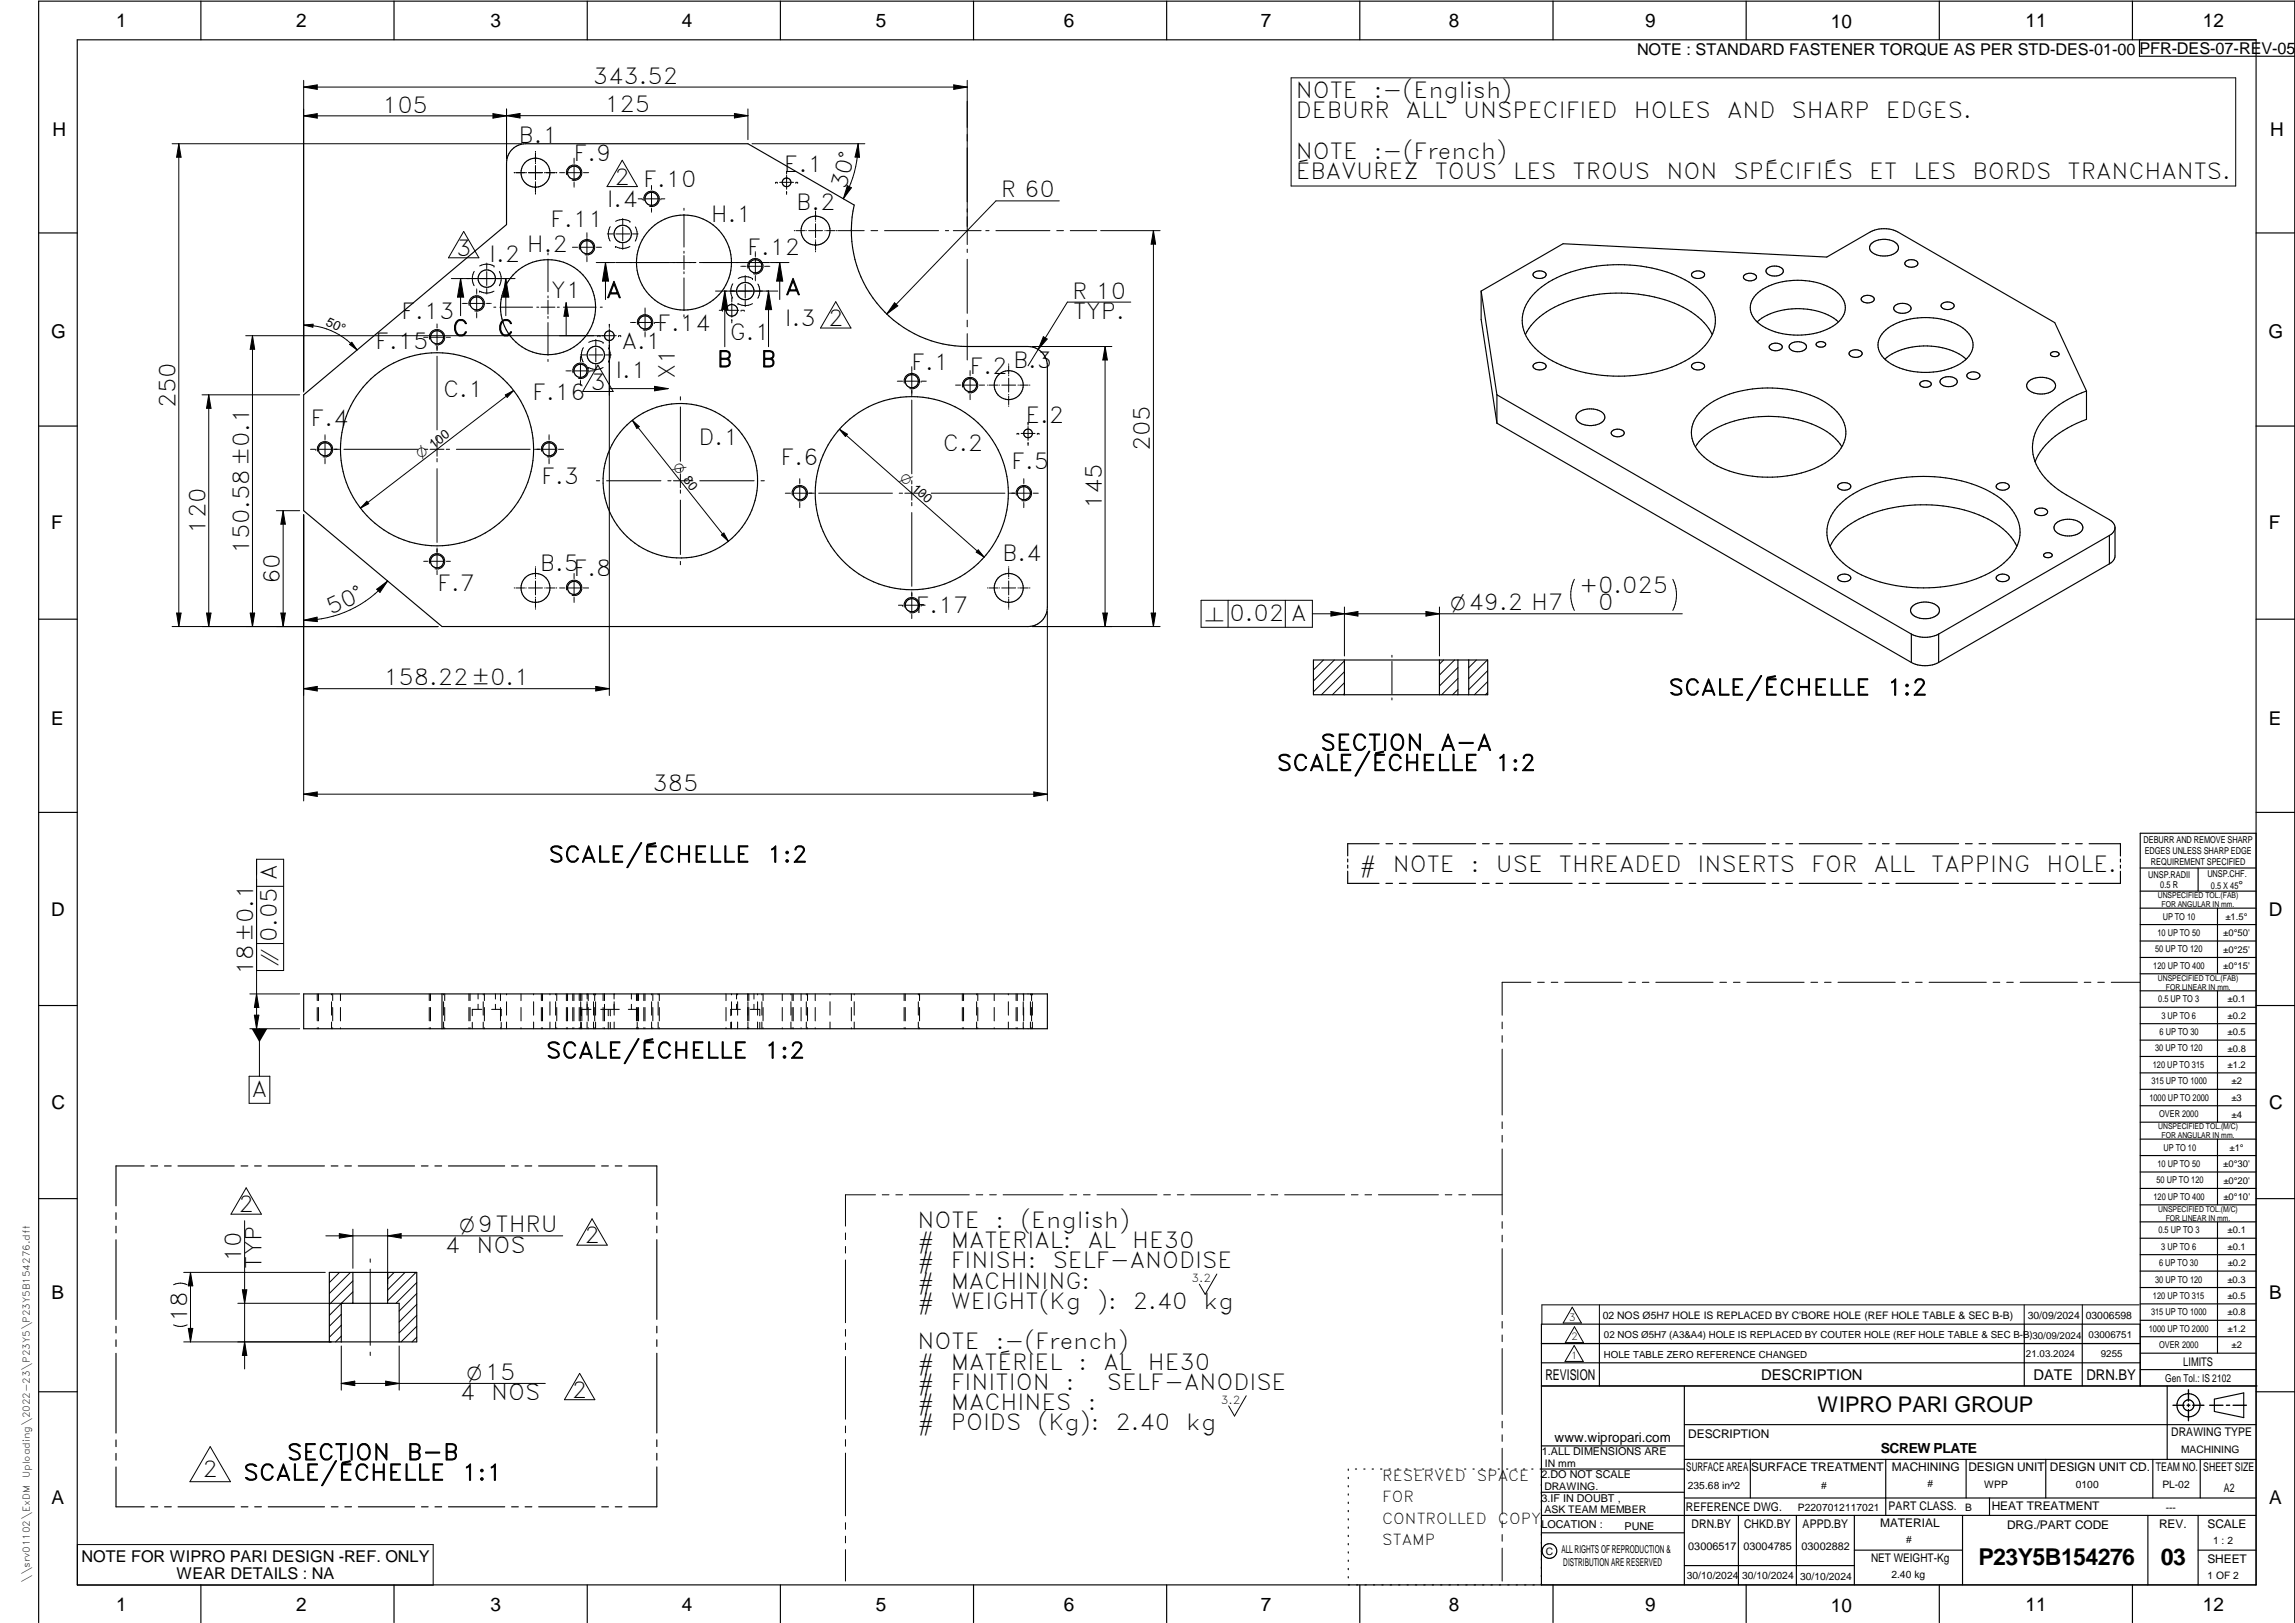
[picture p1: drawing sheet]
<svg xmlns="http://www.w3.org/2000/svg" width="594mm" height="420mm" viewBox="0 0 594 420" stroke-linecap="round" stroke-linejoin="round" font-family="sans-serif">
<defs><g id="words">
<g font-size="6">
<text x="512.1" y="405.2">P23Y5B154276</text>
<text x="559.4" y="405.2">03</text>
</g>
<g font-size="5.7">
<text x="153.5" y="21.7">343.52</text>
<text x="98.9" y="29.1">105</text>
<text x="156.4" y="29.1">125</text>
<text x="335.4" y="25.4">NOTE</text>
<text x="355.6" y="25.4">:-(English)</text>
<text x="335.4" y="30.6">DEBURR</text>
<text x="363.9" y="30.6">ALL</text>
<text x="378.8" y="30.6">UNSPECIFIED</text>
<text x="422.9" y="30.6">HOLES</text>
<text x="447.1" y="30.6">AND</text>
<text x="463.8" y="30.6">SHARP</text>
<text x="488.2" y="30.6">EDGES.</text>
<text x="134.2" y="37.1">B.1</text>
<text x="148.4" y="41.7">F.9</text>
<text x="335.4" y="41.1">NOTE</text>
<text x="355.7" y="41.1">:-(French)</text>
<text x="159.1" y="47.8">2 F.10</text>
<text x="202.9" y="44.6">E.1</text>
<text x="335.4" y="46.4">ÉBAVUREZ</text>
<text x="371.4" y="46.4">TOUS</text>
<text x="391.7" y="46.4">LES</text>
<text x="407.1" y="46.4">TROUS</text>
<text x="431.4" y="46.4">NON</text>
<text x="448.7" y="46.4">SPÉCIFIÉS</text>
<text x="483.9" y="46.4">ET</text>
<text x="495.3" y="46.4">LES</text>
<text x="510.6" y="46.4">BORDS</text>
<text x="535.2" y="46.4">TRANCHANTS.</text>
<text x="157.1" y="53.6">I.4</text>
<text x="219" y="49.3" transform="rotate(-75 219 49.3)">30°</text>
<text x="259" y="51.1">R 60</text>
<text x="142.4" y="58.7">F.11</text>
<text x="184" y="57.5">H.1</text>
<text x="206.1" y="54.3">B.2</text>
<text x="136.4" y="65.3">H.2</text>
<text x="193.4" y="65.9">F.12</text>
<text x="118.1" y="66.2">3</text>
<text x="126.6" y="67.9">I.2</text>
<text x="142.7" y="77.2">Y1</text>
<text x="156.9" y="77.1">A</text>
<text x="203.3" y="76.3">A</text>
<text x="277.5" y="77.3">R 10</text>
<text x="103.9" y="82.5">F.13</text>
<text x="277.8" y="82.6">TYP.</text>
<text x="117.1" y="87">C</text>
<text x="128.8" y="87">C</text>
<text x="170.2" y="85.8">F.14</text>
<text x="188.9" y="87.9">G.1</text>
<text x="203.2" y="84.4">I.3</text>
<text x="214.4" y="84.4">2</text>
<text x="97.1" y="90.4">F.15</text>
<text x="160.9" y="90.3">A.1</text>
<text x="185.6" y="95">B</text>
<text x="196.9" y="95">B</text>
<text x="235.9" y="95.7">F.1</text>
<text x="262.2" y="95.3">B.3</text>
<text x="152.8" y="100.8">3</text>
<text x="159.3" y="97.9">I.1</text>
<text x="174.7" y="98.1" transform="rotate(-90 174.7 98.1)">X1</text>
<text x="250.9" y="96.7">F.2</text>
<text x="45.4" y="105.6" transform="rotate(-90 45.4 105.6)">250</text>
<text x="114.7" y="102.8">C.1</text>
<text x="137.7" y="103.5">F.16</text>
<text x="80.4" y="110.3">F.4</text>
<text x="265.4" y="109.6">E.2</text>
<text x="180.8" y="115.2">D.1</text>
<text x="244.1" y="116.8">C.2</text>
<text x="297.7" y="116.9" transform="rotate(-90 297.7 116.9)">205</text>
<text x="140.1" y="125.4">F.3</text>
<text x="202" y="120.3">F.6</text>
<text x="261.8" y="121.4">F.5</text>
<text x="285.2" y="131.9" transform="rotate(-90 285.2 131.9)">145</text>
<text x="53.2" y="138.1" transform="rotate(-90 53.2 138.1)">120</text>
<text x="64.5" y="143.5" transform="rotate(-90 64.5 143.5)">150.58±0.1</text>
<text x="139.7" y="147.8">B.5</text>
<text x="148.4" y="149.2">F.8</text>
<text x="259.5" y="145.2">B.4</text>
<text x="72.4" y="151.2" transform="rotate(-90 72.4 151.2)">60</text>
<text x="113.1" y="153.1">F.7</text>
<text x="408.8" y="153.5">+0.025</text>
<text x="85.6" y="159.3" transform="rotate(-25 85.6 159.3)">50°</text>
<text x="237" y="158.8">F.17</text>
<text x="318.3" y="160.7">0.02 A</text>
<text x="413.7" y="158">0</text>
<text x="99.2" y="177.4">158.22±0.1</text>
<text x="431.9" y="180">SCALE/ÉCHELLE</text>
<text x="488.5" y="180">1:2</text>
<text x="341.8" y="194.3">SECTION</text>
<text x="372.8" y="194.3">A-A</text>
<text x="330.5" y="199.5">SCALE/ÉCHELLE</text>
<text x="387.1" y="199.5">1:2</text>
<text x="168.9" y="204.7">385</text>
<text x="142" y="223.2">SCALE/ÉCHELLE</text>
<text x="198.6" y="223.2">1:2</text>
<text x="352" y="225.7">#</text>
<text x="360.5" y="225.7">NOTE</text>
<text x="380.7" y="225.7">:</text>
<text x="387.2" y="225.7">USE</text>
<text x="403.5" y="225.7">THREADED</text>
<text x="439.5" y="225.7">INSERTS</text>
<text x="468.9" y="225.7">FOR</text>
<text x="485" y="225.7">ALL</text>
<text x="499.9" y="225.7">TAPPING</text>
<text x="529.7" y="225.7">HOLE.</text>
<text x="71.7" y="243.9" transform="rotate(-90 71.7 243.9)">0.05 A</text>
<text x="65.5" y="252.5" transform="rotate(-90 65.5 252.5)">18±0.1</text>
<text x="141.3" y="274">SCALE/ÉCHELLE</text>
<text x="197.9" y="274">1:2</text>
<text x="65.2" y="283.9">A</text>
<text x="61.8" y="313.8">2</text>
<text x="237.5" y="317.8">NOTE</text>
<text x="257.7" y="317.8">:</text>
<text x="264.2" y="317.8">(English)</text>
<text x="151.3" y="321.8">2</text>
<text x="237.5" y="323.1">#</text>
<text x="246.1" y="323.1">MATERIAL:</text>
<text x="281.6" y="323.1">AL</text>
<text x="293.1" y="323.1">HE30</text>
<text x="62.4" y="326.8" transform="rotate(-90 62.4 326.8)">10</text>
<text x="67.7" y="328.4" transform="rotate(-90 67.7 328.4)">TYP</text>
<text x="115.2" y="324.3">4</text>
<text x="123.3" y="324.3">NOS</text>
<text x="237.5" y="328.3">#</text>
<text x="246.1" y="328.3">FINISH:</text>
<text x="272.5" y="328.3">SELF-ANODISE</text>
<text x="237.5" y="333.6">#</text>
<text x="246.1" y="333.6">MACHINING:</text>
<text x="237.5" y="338.8">#</text>
<text x="246.1" y="338.8">WEIGHT(Kg</text>
<text x="284" y="338.8">):</text>
<text x="293.3" y="338.8">2.40</text>
<text x="311.6" y="338.8">kg</text>
<text x="48.4" y="342.3" transform="rotate(-90 48.4 342.3)">18</text>
<text x="237.5" y="349.3">NOTE</text>
<text x="257.7" y="349.3">:-(French)</text>
<text x="237.5" y="354.6">#</text>
<text x="237.5" y="359.8">#</text>
<text x="246.1" y="354.6">MATÉRIEL</text>
<text x="246.1" y="359.8">FINITION</text>
<text x="275.9" y="359.8">:</text>
<text x="279.2" y="354.6">:</text>
<text x="285.6" y="354.6">AL</text>
<text x="286.5" y="359.8">SELF-ANODISE</text>
<text x="297.1" y="354.6">HE30</text>
<text x="119" y="362.5">4</text>
<text x="127.2" y="362.5">NOS</text>
<text x="148.1" y="361.8">2</text>
<text x="237.5" y="365.1">#</text>
<text x="246.1" y="365.1">MACHINES</text>
<text x="281.6" y="365.1">:</text>
<text x="237.5" y="370.3">#</text>
<text x="246.1" y="370.3">POIDS</text>
<text x="268.6" y="370.3">(Kg):</text>
<text x="288.8" y="370.3">2.40</text>
<text x="307.1" y="370.3">kg</text>
<text x="74.3" y="378">SECTION</text>
<text x="105.3" y="378">B-B</text>
<text x="52.4" y="382.3">2</text>
<text x="63" y="383.2">SCALE/ÉCHELLE</text>
<text x="119.6" y="383.2">1:1</text>
</g>
<text font-size="5.6" x="470.5" y="365.5">WIPRO PARI GROUP</text>
<g font-size="5.4">
<text x="312" y="160.7">n</text>
<text x="375.5" y="158">O49.2 H7</text>
<text x="71.7" y="250" transform="rotate(-90 71.7 250)">i</text>
<text x="118.9" y="319.1">O9THRU</text>
<text x="120.9" y="357.3">O15</text>
</g>
<g font-size="4.9">
<text x="30" y="7">1</text>
<text x="76.7" y="7">2</text>
<text x="127" y="7">3</text>
<text x="176.5" y="7">4</text>
<text x="226.7" y="7">5</text>
<text x="275.4" y="7">6</text>
<text x="326.4" y="7">7</text>
<text x="375" y="7">8</text>
<text x="425.8" y="7">9</text>
<text x="473.9" y="7.4">10</text>
<text x="524.3" y="7">11</text>
<text x="570.2" y="7">12</text>
<text x="13.6" y="35.2">H</text>
<text x="587.6" y="35.2">H</text>
<text x="13.2" y="87.5">G</text>
<text x="587.2" y="87.5">G</text>
<text x="13.3" y="137.1">F</text>
<text x="587.3" y="137.1">F</text>
<text x="13.3" y="187.6">E</text>
<text x="587.3" y="187.6">E</text>
<text x="13.3" y="237">D</text>
<text x="587.3" y="237">D</text>
<text x="13.4" y="287.1">C</text>
<text x="587.4" y="287.1">C</text>
<text x="13.4" y="336.3">B</text>
<text x="587.4" y="336.3">B</text>
<text x="13.4" y="389.3">A</text>
<text x="587.4" y="389.3">A</text>
<text x="30" y="417">1</text>
<text x="76.7" y="417">2</text>
<text x="127" y="417">3</text>
<text x="176.5" y="417">4</text>
<text x="226.7" y="417">5</text>
<text x="275.4" y="417">6</text>
<text x="326.4" y="417">7</text>
<text x="375" y="417">8</text>
<text x="425.8" y="417">9</text>
<text x="473.9" y="417.4">10</text>
<text x="524.3" y="417">11</text>
<text x="570.2" y="417">12</text>
</g>
<g font-size="4.2">
<text x="423.7" y="14.3">NOTE : STANDARD FASTENER TORQUE AS PER STD-DES-01-00</text>
<text x="553.8" y="14">PFR-DES-07-REV-05</text>
<text x="21.1" y="404.4">NOTE FOR WIPRO PARI DESIGN -REF. ONLY</text>
<text x="45.7" y="408.9">WEAR DETAILS : NA</text>
</g>
<g font-size="3.9">
<text x="357.8" y="383.4">RESERVED</text>
<text x="382.3" y="383.4">SPACE</text>
<text x="357.8" y="388.9">FOR</text>
<text x="357.8" y="394.5">CONTROLLED</text>
<text x="387.8" y="394.5">COPY</text>
<text x="357.8" y="400.1">STAMP</text>
</g>
<g font-size="3.8">
<text x="400.1" y="357.1">REVISION</text>
<text x="455.9" y="357.1">DESCRIPTION</text>
<text x="526.4" y="357.1">DATE</text>
<text x="540.1" y="357.1">DRN.BY</text>
</g>
<g font-size="3.7">
<text x="108.9" y="118.8" transform="rotate(-37 108.9 118.8)">O 100</text>
<text x="174.1" y="121" transform="rotate(51 174.1 121)">O 80</text>
<text x="232.7" y="124" transform="rotate(41 232.7 124)">O 100</text>
</g>
<text font-size="3.6" x="486.8" y="376.2">SCREW PLATE</text>
<text font-size="3.5" x="402.4" y="373.3">www.wipropari.com</text>
<text font-size="3.4" x="84.2" y="84.2" transform="rotate(25 84.2 84.2)">50°</text>
<g font-size="3.1">
<text x="565.2" y="353.5">LIMITS</text>
<text x="562" y="371.7">DRAWING TYPE</text>
<text x="437" y="372.3">DESCRIPTION</text>
<text x="436.5" y="380.9">SURFACE AREA</text>
<text x="453.3" y="380.9">SURFACE TREATMENT</text>
<text x="489.7" y="380.9">MACHINING</text>
<text x="509.5" y="380.9">DESIGN UNIT</text>
<text x="530.6" y="380.9">DESIGN UNIT CD.</text>
<text x="558" y="380.7">TEAM NO.</text>
<text x="570.3" y="380.7">SHEET SIZE</text>
<text x="575.6" y="386.1">A2</text>
<text x="436.4" y="391.1">REFERENCE DWG.</text>
<text x="437.9" y="395.5">DRN.BY</text>
<text x="451.5" y="395.5">CHKD.BY</text>
<text x="466.6" y="395.5">APPD.BY</text>
<text x="486.7" y="395.4">MATERIAL</text>
<text x="488.9" y="391">PART CLASS.</text>
<text x="515.6" y="391">HEAT TREATMENT</text>
<text x="519.6" y="395.9">DRG./PART CODE</text>
<text x="558.9" y="395.6">REV.</text>
<text x="571.4" y="395.6">SCALE</text>
<text x="484.3" y="404.3">NET WEIGHT-Kg</text>
<text x="571.4" y="404.7">SHEET</text>
</g>
<text font-size="3" x="579.5" y="230.1">°</text>
<g font-size="2.8">
<text x="308.4" y="332">3.2</text>
<text x="560.5" y="357.7">Gen Tol.: IS 2102</text>
<text x="316" y="363.5">3.2</text>
<text x="399.1" y="376.7">1.ALL DIMENSIONS ARE</text>
<text x="399" y="382.7">2.DO NOT SCALE</text>
<text x="399" y="388.7">3.IF IN DOUBT ,</text>
<text x="399" y="395.5">LOCATION :</text>
<text x="420.5" y="396">PUNE</text>
<text x="437" y="401.3">03006517</text>
<text x="451.3" y="401.2">03004785</text>
<text x="466.3" y="401.3">03002882</text>
<text x="404.2" y="402">ALL RIGHTS OF REPRODUCTION &amp;</text>
<text x="404.7" y="405.4">DISTRIBUTION ARE RESERVED</text>
</g>
<g font-size="2.7">
<text x="414.9" y="341.5">02 NOS Ø5H7 HOLE IS REPLACED BY C'BORE HOLE (REF HOLE TABLE &amp; SEC B-B)</text>
<text x="524.9" y="341.5">30/09/2024 03006598</text>
<text x="564.6" y="376.2">MACHINING</text>
<text x="399.9" y="379.7">IN mm</text>
<text x="399.8" y="385.7">DRAWING.</text>
<text x="436.9" y="385.5">235.68 in^2</text>
<text x="471.4" y="385.6">#</text>
<text x="498.9" y="385.1">#</text>
<text x="513.6" y="385.3">WPP</text>
<text x="537.3" y="385.2">0100</text>
<text x="559.7" y="385.2">PL-02</text>
<text x="399.8" y="391.8">ASK TEAM MEMBER</text>
<text x="465.4" y="391.2">P2207012117021</text>
<text x="508.7" y="391.2">B</text>
<text x="560.7" y="391.2">---</text>
<text x="493.4" y="399.6">#</text>
<text x="572.9" y="399.8">1 : 2</text>
<text x="400.1" y="402.5">C</text>
<text x="436.7" y="408.7">30/10/2024</text>
<text x="450.9" y="408.8">30/10/2024</text>
<text x="466" y="409">30/10/2024</text>
<text x="489.6" y="408.5">2.40 kg</text>
<text x="571.5" y="408.7">1 OF 2</text>
</g>
<g font-size="2.6">
<text x="406.1" y="341.9">3</text>
<text x="406.7" y="347">2</text>
<text x="406.6" y="351.9">1</text>
</g>
<g font-size="2.5">
<text x="559.2" y="229.9">0.5 R</text>
<text x="572.3" y="230.1">0.5 X 45</text>
<text x="559.4" y="323.5">3 UP TO 6</text>
<text x="558.9" y="327.8">6 UP TO 30</text>
<text x="557.8" y="332">30 UP TO 120</text>
<text x="415.2" y="346.4">02 NOS Ø5H7 (A3&amp;A4) HOLE IS REPLACED BY COUTER HOLE (REF HOLE TABLE &amp; SEC B-B)30/09/2024</text>
<text x="540.7" y="346.4">03006751</text>
<text x="415.2" y="351.5">HOLE TABLE ZERO REFERENCE CHANGED</text>
<text x="524.4" y="351.3">21.03.2024</text>
<text x="543.8" y="351.4">9255</text>
</g>
<g font-size="2.4">
<text x="554.9" y="218.3">DEBURR AND REMOVE SHARP</text>
<text x="555.2" y="221.1">EDGES UNLESS SHARP EDGE</text>
<text x="556.1" y="227.2">UNSP.RADII</text>
<text x="556.8" y="223.8">REQUIREMENT SPECIFIED</text>
<text x="571.4" y="227">UNSP.CHF.</text>
<text x="559.8" y="238">UP TO 10</text>
<text x="576.1" y="238.1">±1.5°</text>
<text x="558.5" y="242.3">10 UP TO 50</text>
<text x="575.5" y="242.3">±0°50'</text>
<text x="557.4" y="250.8">120 UP TO 400</text>
<text x="557.9" y="246.5">50 UP TO 120</text>
<text x="575.5" y="250.8">±0°15'</text>
<text x="575.5" y="246.6">±0°25'</text>
<text x="558.7" y="259.4">0.5 UP TO 3</text>
<text x="559.5" y="263.7">3 UP TO 6</text>
<text x="576.6" y="259.4">±0.1</text>
<text x="576.6" y="263.7">±0.2</text>
<text x="559" y="268">6 UP TO 30</text>
<text x="576.6" y="268">±0.5</text>
<text x="557.9" y="272.2">30 UP TO 120</text>
<text x="576.6" y="272.2">±0.8</text>
<text x="556.9" y="280.7">315 UP TO 1000</text>
<text x="557.3" y="276.5">120 UP TO 315</text>
<text x="576.6" y="276.5">±1.2</text>
<text x="577.7" y="280.7">±2</text>
<text x="556.4" y="284.9">1000 UP TO 2000</text>
<text x="577.6" y="285">±3</text>
<text x="558.9" y="289.2">OVER 2000</text>
<text x="577.7" y="289.3">±4</text>
<text x="560" y="297.9">UP TO 10</text>
<text x="577.1" y="297.9">±1°</text>
<text x="558.5" y="302.1">10 UP TO 50</text>
<text x="575.5" y="302.2">±0°30'</text>
<text x="557.5" y="310.6">120 UP TO 400</text>
<text x="558.2" y="306.4">50 UP TO 120</text>
<text x="575.5" y="310.6">±0°10'</text>
<text x="575.5" y="306.4">±0°20'</text>
<text x="558.8" y="319.2">0.5 UP TO 3</text>
<text x="576.6" y="323.5">±0.1</text>
<text x="576.6" y="319.3">±0.1</text>
<text x="576.7" y="327.8">±0.2</text>
<text x="576.6" y="332">±0.3</text>
<text x="556.8" y="340.6">315 UP TO 1000</text>
<text x="557.3" y="336.3">120 UP TO 315</text>
<text x="576.6" y="336.3">±0.5</text>
<text x="576.6" y="340.6">±0.8</text>
<text x="556.2" y="344.8">1000 UP TO 2000</text>
<text x="576.6" y="344.8">±1.2</text>
<text x="558.9" y="349">OVER 2000</text>
<text x="577.7" y="349">±2</text>
<text x="7.7" y="382.7" transform="rotate(-90 7.7 382.7)">Uploading\2022-23\P23Y5\P23Y5B154276.dft</text>
<text x="7.7" y="409.9" transform="rotate(-90 7.7 409.9)">\\srv01102\ExDM</text>
</g>
<g font-size="2.1">
<text x="558.6" y="232.4">UNSPECIFIED TOL.(FAB)</text>
<text x="559.5" y="234.8">FOR ANGULAR IN mm.</text>
<text x="558.6" y="254">UNSPECIFIED TOL.(FAB)</text>
<text x="560.7" y="256.3">FOR LINEAR IN mm.</text>
<text x="558.7" y="292.4">UNSPECIFIED TOL.(M/C)</text>
<text x="559.6" y="294.7">FOR ANGULAR IN mm.</text>
<text x="558.7" y="313.8">UNSPECIFIED TOL.(M/C)</text>
<text x="560.6" y="316.2">FOR LINEAR IN mm.</text>
</g>
</g></defs>
<g fill="none" stroke="#000" stroke-width=".3">
<path d="M20 10.3h564v400h-564zM52 .3v10M102 .3v10M152 .3v10M202 .3v10M252 .3v10M302 .3v10M352 .3v10M402 .3v10M452 .3v10M502 .3v10M552 .3v10"/>
<path d="M553.8 10.3v4.3h40.3M132.6 38.7l1.6-1.1 1.9-.4h57.5l27.5 15.9a30 30 0 0 0 29.3 36.6h15.7a5 5 0 0 1 5 5v62.5a5 5 0 0 1-5 5h-151.7l-35.8-30v-30l52.5-44.1 .1-16.5 .6-1.9zM10 60.3h10M383.4 75.4l21.2-12.3 68.3 3.4 11.3-6.5a8 8 0 0 1 7 0l40.7 23.5 8.2 17.7M383.4 75.4l4.1 26.8M383.4 75.4v7.3l4.1 26.9M397 70.7a2.08 2.08 0 0 1 3.2 .4 1.98 1.98 0 0 1-3.4 0zM397.4 75.7a29.8 29.8 0 0 1 18.7-7.1 36 36 0 0 1 22.1 5.1 11.5 11.5 0 0 1 5.8 10.1 12.8 12.8 0 0 1-6.8 9.1 39 39 0 0 1-26.7 3.6 24.1 24.1 0 0 1-14.4-7.8 9.3 9.3 0 0 1 1.3-13zM438 70.7a2.29 2.29 0 0 1 3.2 .2 1.29 1.29 0 0 1-1.7 1.2 1.16 1.16 0 0 1-1.2-.2 1.16 1.16 0 0 1-.3-1.2zM451.5 71.3a2.08 2.08 0 0 1 3.2 .4 1.98 1.98 0 0 1-3.4 0zM454.5 76.3a16 16 0 0 1 12.9-3.6 13.4 13.4 0 0 1 9.2 4.1 4.7 4.7 0 0 1-.9 6.7 18.2 18.2 0 0 1-17 2.1 7.9 7.9 0 0 1-5.6-5.4l.1-1.7 .5-1.1zM457.5 69.4a3 3 0 0 1 4.1 .5 1.53 1.53 0 0 1-1.8 1.5 2.3 2.3 0 0 1-2.7-1.2z"/>
<path d="M481.9 77a2.29 2.29 0 0 1 3.2 .2 1.29 1.29 0 0 1-1.6 1.2 1.28 1.28 0 0 1-1.7-1.2zM484.3 63.2a5.1 5.1 0 0 1 7 .3 1.72 1.72 0 0 1-1.3 2.3 5.2 5.2 0 0 1-5.9-1l-.2-.7zM490.4 79.3a3 3 0 0 1 4.3 .3 1.53 1.53 0 0 1-1.8 1.5 2.3 2.3 0 0 1-2.7-1.3zM493.4 67.6a2.28 2.28 0 0 1 3 .4 1.28 1.28 0 0 1-1.6 1.2 1.16 1.16 0 0 1-1.2-.2 1.16 1.16 0 0 1-.4-1.2zM502.6 78.7a2.29 2.29 0 0 1 3.2 .2 1.31 1.31 0 0 1-1.7 1.2 1.31 1.31 0 0 1-1.6-1.2zM584 60.3h10M397 94.4a2.09 2.09 0 0 1 3.2 .4 1.96 1.96 0 0 1-3.4 0zM438 94.4a2.1 2.1 0 0 1 3.3 .4 1.96 1.96 0 0 1-3.5 0zM443.2 86.6a17.7 17.7 0 0 0-9.8-8.1 40.2 40.2 0 0 0-31 1 15.9 15.9 0 0 0-7.5 7.1M454.8 83.3a17.6 17.6 0 0 1 15-2.9 13.2 13.2 0 0 1 6.1 2.9M458.1 89.4a2.1 2.1 0 0 1 3.3 .4 1.96 1.96 0 0 1-3.4 0zM463.3 89.3a2.96 2.96 0 0 1 4.3 .2 1.53 1.53 0 0 1-1.8 1.5 2.27 2.27 0 0 1-2.7-1.2z"/>
<path d="M470.3 88.8a1.52 1.52 0 0 1 2.3 .4 1.44 1.44 0 0 1-2.5 0zM478.8 91.1a2.1 2.1 0 0 1 3.2 .4 1.96 1.96 0 0 1-3.4 0zM487.6 85.9a16 16 0 0 1 12.9-3.6 13.4 13.4 0 0 1 9.2 4.2 4.7 4.7 0 0 1-1 6.7 18.2 18.2 0 0 1-17 2 7.9 7.9 0 0 1-5.5-5.3l.1-1.8 .5-1.1zM487.9 93a17.5 17.5 0 0 1 15-3 13.1 13.1 0 0 1 6.1 3M497.1 99a1.84 1.84 0 0 1 2.8 .4 1.73 1.73 0 0 1-3 0zM502.3 98.3a2.98 2.98 0 0 1 4.3 .3 1.5 1.5 0 0 1-1.7 1.5 2.27 2.27 0 0 1-2.7-1.3zM509.3 96.8a2.1 2.1 0 0 1 3.2 .4 1.96 1.96 0 0 1-3.4 0zM525.3 98.6a5.4 5.4 0 0 1 6.4 .3 1.65 1.65 0 0 1-1 2.6 5.1 5.1 0 0 1-5.9-1l-.1-1zM530.9 91.3a1.29 1.29 0 0 1 2.1 .5 1.33 1.33 0 0 1-2.2-.1zM10 110.3h10M387.5 109.6l107.3 61.9M387.5 102.2l107.3 61.9"/>
<path d="M387.5 102.2v7.4M408.3 107.1a5.3 5.3 0 0 1 6.8 0 1.66 1.66 0 0 1-1.1 2.6 5.2 5.2 0 0 1-5.9-1.1l-.2-.6zM417.4 111.5a2.06 2.06 0 0 1 3 .6 1.96 1.96 0 0 1-3.3 0zM438.9 115.7a16.7 16.7 0 0 1 10.1-6.7 31.1 31.1 0 0 1 23.9 2.7l2.3 1.9 1.6 2.1M440.5 106.3a23.3 23.3 0 0 1 14.4-5.7 28.9 28.9 0 0 1 18.5 4.1 8.5 8.5 0 0 1 4.2 9.2 12.8 12.8 0 0 1-8 7.4 31.5 31.5 0 0 1-26-1.2 9.8 9.8 0 0 1-5.8-8.1 8 8 0 0 1 2.7-5.7zM540.1 101.2a23.5 23.5 0 0 0-12.4 9.2 10.9 10.9 0 0 0 1.7 13.3l1.5 1.6 2.9 2.2 12.7 7.3 .8 1 .2 .8M540.1 101.2v7.4a23.5 23.5 0 0 0-12.5 9.2l-.8 1.7M584 110.3h10M475.9 125.5a2.09 2.09 0 0 1 3.2 .4 1.96 1.96 0 0 1-3.4 0zM476.3 130.6a28.7 28.7 0 0 1 17.3-7.1 36.7 36.7 0 0 1 23.5 5 11.5 11.5 0 0 1 5.8 10.1 12.7 12.7 0 0 1-6.8 9.1 38.9 38.9 0 0 1-28.1 3.3 22.2 22.2 0 0 1-13.6-8.3 9.2 9.2 0 0 1 1.9-12.1zM516.9 125.5a2.1 2.1 0 0 1 3.2 .4 1.96 1.96 0 0 1-3.4 0zM527 131.9a2.11 2.11 0 0 1 3 .6 1.96 1.96 0 0 1-3.3 0z"/>
<path d="M532 135.6a5.3 5.3 0 0 1 6.8 0 1.66 1.66 0 0 1-1 2.7 5.1 5.1 0 0 1-6-1.1l-.1-.6zM546 138.6l-44.2 25.5M546 138.6v7.4M547.5 136.6l-.1 7.7-.6 1.1-.8 .6M547.5 136.6l-.4 1.1-1.1 .9M475.9 149.2a2.09 2.09 0 0 1 3.2 .4 1.98 1.98 0 0 1-3.4 0zM494.9 157.1a5.1 5.1 0 0 1 7 .3 1.72 1.72 0 0 1-1.3 2.3 5.2 5.2 0 0 1-5.9-1l-.1-1zM516.9 149.2a2.1 2.1 0 0 1 3.2 .4 1.98 1.98 0 0 1-3.4 0zM522.1 141.4a18.1 18.1 0 0 0-11-8.6 39.6 39.6 0 0 0-30.9 2.1 15.6 15.6 0 0 0-6.5 6.5M529.2 143.4a1.28 1.28 0 0 1 2 .4 1.35 1.35 0 0 1-2.2-.1zM546 146l-44.2 25.5M10 160.3h10"/>
<path d="M340 170.9h45.1v9h-45.1zM348 170.9v9M372.6 170.9v9M377.4 170.9v9M380.2 170.9v9M494.8 164.1v7.4M494.8 164.1a7.8 7.8 0 0 0 7 0M501.8 164.1v7.4M501.8 171.5a7.8 7.8 0 0 1-7 0M584 160.3h10M10 210.3h10M357 218.4h-8.1v3.2"/>
<path d="M358.8 218.4h1.7M362.3 218.4h1.7M365.8 218.4h16.2M383.8 218.4h1.7M387.3 218.4h1.7M390.8 218.4h16.2M408.8 218.4h1.7M412.3 218.4h1.7M415.8 218.4h16.2M433.8 218.4h1.7M437.3 218.4h1.7M440.8 218.4h16.2"/>
<path d="M458.8 218.4h1.7M462.3 218.4h1.7M465.8 218.4h16.2M483.8 218.4h1.7M487.3 218.4h1.7M490.8 218.4h16.2M508.8 218.4h1.7M512.3 218.4h1.7M515.8 218.4h16.2M533.8 218.4h1.7M537.3 218.4h1.7M540.8 218.4h8.1v3.2"/>
<path d="M584 215.7h-30v143.1M584 210.3h10M348.9 225.5v3.2h8.1M348.9 222.4v.7M348.9 224v.7M358.7 228.7h1.8M362.2 228.7h1.8M365.7 228.7h16.3M383.7 228.7h1.8M387.2 228.7h1.8M390.8 228.7h16.2M408.7 228.7h1.8"/>
<path d="M412.3 228.7h1.7M415.7 228.7h16.3M433.7 228.7h1.8M437.3 228.7h1.7M440.7 228.7h16.3M458.8 228.7h1.7M462.3 228.7h1.7M465.7 228.7h16.3M483.8 228.7h1.7M487.2 228.7h1.8M490.8 228.7h16.2M508.8 228.7h1.7"/>
<path d="M512.3 228.7h1.7M515.8 228.7h16.2M533.8 228.7h1.7M537.3 228.7h1.7M548.9 222.4v.8M548.9 224v.7M548.9 225.6v3.1h-8.1M554 230.7h30M554 224.7h30M554 235.1h30M554 239.4h30M569 224.7v6"/>
<path d="M574 235.1v17M78.6 257.3h192.5v9h-192.5zM114.4 257.3v9M554 243.6h30M554 247.9h30M554 252.1h30M554 256.5h30M574 256.5v34M10 260.3h10M554 260.8h30M554 265h30M554 269.3h30"/>
<path d="M554 273.5h30M554 277.7h30M584 260.3h10M554 282h30M554 286.3h30M554 290.5h30M554 294.9h30M554 299.1h30M574 294.9v17M10 310.3h10M30 313.9v1.8M30 317.4v1.8"/>
<path d="M37.3 301.8h-7.3v10.4M39.1 301.8h1.7M42.6 301.8h1.7M46.1 301.8h14.5M62.4 301.8h1.7M65.9 301.8h1.7M69.4 301.8h14.6M85.7 301.8h1.8M89.3 301.8h1.7M92.7 301.8h14.6M109.1 301.8h1.7M112.6 301.8h1.7"/>
<path d="M116.1 301.8h14.5M132.4 301.8h1.7M135.9 301.8h1.7M139.4 301.8h14.6M155.7 301.8h1.8M159.3 301.8h1.7M162.7 301.8h7.3v10.3M170 313.9v1.8M170 317.4v1.8M554 303.4h30M554 307.7h30M554 311.9h30"/>
<path d="M554 316.3h30M574 316.3v34M584 310.3h10M30 321v20.6M85.3 329.4h22.6v18h-22.6zM91.3 329.4v8M100.3 329.4v8M170 320.9v20.7M554 320.5h30M554 324.8h30M554 329.1h30M554 333.3h30"/>
<path d="M554 337.5h30M30 343.3v1.8M30 346.9v1.7M30 350.4v20.6M103.3 347.4v-10h-15v10M170 343.3v1.8M170 346.8v1.8M170 350.3v20.7M399 358.8h185.3M399 352.8h155M399 347.8h155M414 342.8v16"/>
<path d="M436 358.8v51.5M524 342.8v16M539 342.8v16M554 342.8h-155v67.5M554 341.8h30M554 346.1h30M554 350.3h30M554 354.6h30M561 358.8v19M10 360.3h10M30 379.8v10.3h7.3M30 372.8v1.7"/>
<path d="M30 376.3v1.7M170 372.7v1.8M170 376.2v1.8M170 379.8v10.3h-7.2M399 374.3h37M436 368.8h148M436 377.8h148M453.1 377.8v10M488.1 377.8v14.5M508.9 377.8v10M529.6 377.8v10M557.3 377.8v10"/>
<path d="M569.5 377.8v10M573.2 362.2l7.6-1.6v6.4l-7.6-1.6zM584 360.3h10M39.1 390.1h1.7M42.6 390.1h1.7M46.1 390.1h14.6M62.4 390.1h1.8M65.9 390.1h1.8M69.4 390.1h14.6M85.8 390.1h1.7M89.3 390.1h1.7M92.8 390.1h14.5"/>
<path d="M109.1 390.1h1.7M112.6 390.1h1.7M116.1 390.1h14.6M132.4 390.1h1.8M135.9 390.1h1.8M139.4 390.1h14.6M155.8 390.1h1.7M159.3 390.1h1.7M349 380.3v.3M349 382.4v.4M349 384.6v.3M349 386.7v.4"/>
<path d="M349 388.9v.3M349 391v.4M349 393.2v.3M349 395.3v.3M349 397.4v.4M349 399.6v.3M350.9 380.3h.3M353 380.3h.3M355.2 380.3h.3M357.4 380.3h.3M359.6 380.3h.3M361.7 380.3h.3"/>
<path d="M363.9 380.3h.3M366.1 380.3h.3M368.3 380.3h.3M370.4 380.3h.3M372.6 380.3h.3M374.8 380.3h.3M376.9 380.3h.4M379.1 380.3h.3M381.3 380.3h.3M383.4 380.3h.4M385.6 380.3h.4M387.8 380.3h.3"/>
<path d="M390 380.3h.3M392.1 380.3h.4M394.3 380.3h.4M396.5 380.3h.3M399 396.8h37M399 392.3h185M399 386.3h37M436 387.8h148M436 380.3h-37.3M450 392.3v18M465 392.3v18M480 392.3v18"/>
<path d="M508 392.3v18M515 387.8v4.5M556 392.3v18M569 392.3v18M52 410.3v9.8M102 410.3v9.8M152 410.3v9.8M202 410.3v9.8M252 410.3v9.8M302 410.3v9.8M349 401.7v.4M349 403.9v.3"/>
<path d="M349 406v.4M349 408.2v.3M352 410.3v9.8M402 410.3v9.8M436 405.3h44M452 410.3v9.8M480 401.3h28M502 410.3v9.8M552 410.3v9.8M569 401.3h15M10 420.1v-419.8h584v419.8"/>
<circle cx="138.6" cy="44.7" r="3.7"/>
<circle cx="148.6" cy="44.7" r="1.7"/>
<circle cx="168.7" cy="51.5" r="1.7"/>
<circle cx="203.6" cy="47.2" r="1.12"/>
<circle cx="211.1" cy="59.7" r="3.7"/>
<circle cx="123.4" cy="78.5" r="1.7"/>
<circle cx="126" cy="72.1" r="2.25"/>
<circle cx="141.9" cy="79.5" r="12.3"/>
<circle cx="151.9" cy="64" r="1.7"/>
<circle cx="161.2" cy="60.6" r="2.25"/>
<circle cx="177" cy="68" r="12.3"/>
<circle cx="192.9" cy="75.4" r="2.25"/>
<circle cx="195.5" cy="68.9" r="1.7"/>
<circle cx="113.1" cy="87.3" r="1.7"/>
<circle cx="150.3" cy="96" r="1.7"/>
<circle cx="154.2" cy="91.9" r="2.25"/>
<circle cx="157.7" cy="86.9" r="1.25"/>
<circle cx="167" cy="83.5" r="1.7"/>
<circle cx="189.4" cy="80.3" r="1.5"/>
<circle cx="236" cy="98.7" r="1.7"/>
<circle cx="251.1" cy="99.7" r="1.7"/>
<circle cx="261.1" cy="99.7" r="3.8"/>
<circle cx="84.1" cy="116.3" r="1.7"/>
<circle cx="113.1" cy="116.3" r="25"/>
<circle cx="142.1" cy="116.3" r="1.7"/>
<circle cx="266.1" cy="112.2" r="1.12"/>
<circle cx="176.1" cy="124.5" r="20"/>
<circle cx="207" cy="127.7" r="1.7"/>
<circle cx="236" cy="127.7" r="25"/>
<circle cx="265" cy="127.7" r="1.7"/>
<circle cx="113.1" cy="145.3" r="1.7"/>
<circle cx="138.6" cy="152.2" r="3.8"/>
<circle cx="148.6" cy="152.2" r="1.7"/>
<circle cx="236" cy="156.7" r="1.7"/>
<circle cx="261.1" cy="152.2" r="3.7"/>
<circle cx="566.5" cy="363.8" r="1.4"/>
<circle cx="566.5" cy="363.8" r="3"/>
<circle cx="401.1" cy="401.5" r="1.91"/>
</g>
<g fill="none" stroke="#000" stroke-width=".26">
<path d="M44.5 37.2h90.6M46.3 37.2v125M46.3 37.2l.6 3.5h-1.2zM78.6 22.5h171.8M78.6 22.5l3.5-.5v1.1zM78.6 30l3.5-.6v1.2zM78.6 20.8v80.7M127.6 29.4l3.5 .6-3.5 .6zM131.1 28.2v12.9M131.1 30l3.5-.6v1.1zM138.6 39.2v.1M138.6 39.6v2.3"/>
<path d="M190.1 29.4l3.5 .6-3.5 .5zM193.6 30h-115M193.6 28.2v8M194.7 37.2h29.2M222.1 37.2l.4 3.5h-1.2zM222.1 37.2a28.4 28.4 0 0 1-3.8 14.3M246.9 22l3.5 .5-3.5 .6zM250.4 20.8v42.5M334.2 20.2h244.5v28h-244.5zM120 59.9l4 6.8h-7.9zM133.1 44.7h.2M133.6 44.7h2.2"/>
<path d="M136.1 44.7h.1M136.8 44.7h3.6M138.6 42.9v3.6M138.6 47.1v.1M138.6 47.5v2.3M138.6 50.1v.1M138.6 42.2v.1M141 44.7h.1M141.4 44.7h2.3M144 44.7h.1M144.9 44.7h.1M145.1 44.7h.9"/>
<path d="M146.2 44.7h.1M146.7 45.2a2 2 0 0 1 1.7-2.5 2 2 0 0 1 2.2 2.2 2 2 0 0 1-2.5 1.7M146.8 44.7h3.6M148.6 41h.1M148.6 41.2v.9M148.6 42.3h.1M148.6 42.9v3.6M148.6 47.1h.1M148.6 47.3v.9M148.6 48.4v.1M151 44.7h.1M151.2 44.7h1"/>
<path d="M152.3 44.7h.1M158 58.7l-.5 1.9M159.4 57.3l1-.4 1.1-.1 1.6 .5M161.1 41.5l3.9 6.8h-7.9zM161.2 56.6h.1M161.2 56.8v1.2M161.2 58.1v.1M161.2 58.8v3.6M163.1 57.3h.1M164.5 58.7l.4 1.9M165.2 51.5h.1M165.4 51.5h.7"/>
<path d="M166.3 51.5h.1M166.7 52a2 2 0 0 1 1.8-2.5 2 2 0 0 1 2.1 2.1 2 2 0 0 1-2.5 1.8M166.9 51.5h3.5M168.6 48v.1M168.6 48.2v.7M168.6 49v.1M168.6 49.7v3.6M168.6 53.9h.1M168.6 54v.8M168.6 54.9h.1M171.1 51.5h.1M171.2 51.5h.8"/>
<path d="M172.1 51.5h.1M177.1 53.9v.5M177.1 55.5v8.5M200.8 47.2h.1M200.8 47.2h.3M201.2 47.2h.1M201.8 47.2h3.6M203.6 49.6h.1M203.6 50.1h.1M203.6 49.7v.3M203.6 45.4v3.6M203.6 44.8h.1"/>
<path d="M203.6 44.3h.1M203.6 44.4v.3M205.6 59.7h.2M206 47.2h.1M206.1 59.7h2.2M206.1 47.2h.3M206.5 47.2h.1M208.6 59.7h.1M209.3 59.7h3.6M211.1 57.9v3.6M211.1 54.2v.1M211.1 54.7v2.2"/>
<path d="M211.1 57.2v.1M213.5 59.7h.1M213.9 59.7h2.3M216.5 59.7h.1M216.9 59.7h6.8M219.3 48.1l1.1 .5-2.1 2.9zM225.5 59.7h1.7M229 59.7h13.9M244.7 59.7h.9M246.8 59.7h7.2M255.2 59.7h.8M257.8 59.7h14"/>
<path d="M273.6 59.7h1.7M274.2 52h-16.4l-28.3 29.3M277 59.7h6.9M284.9 59.7h15.4M298.6 59.7l.5 3.5h-1.1zM298.6 59.7v102.5M116.8 72.1h16.5M119.2 72.1l.8 4.8h-1.6zM119.2 72.1v9.6M119.6 78.5h.1M119.8 78.5h1M120.9 78.5h.1"/>
<path d="M121.4 79.1a2 2 0 0 1 1.8-2.5 2 2 0 0 1 2.2 2.1 2 2 0 0 1-2.5 1.8M121.6 78.5h3.6M122.8 70.3a3.7 3.7 0 0 0-.1 3.7M123.4 74.8v.1M123.4 75v1M123.4 76.1v.1M123.4 76.8v3.5M124.1 75.4h.1M124.2 68.9l1-.4 1.1-.1 1.6 .5M125.8 78.5h.1M126 78.5h.9M126 68.1v.1"/>
<path d="M126 68.4v1.1M126 69.7h.1M126 70.3v3.6M126 74.5v.1M126 74.7v1.2M126 76.1h.1M127.1 78.5h.1M127.8 79.5h.5M127.9 68.9h.1M127.9 75.4l-1.1 .4-1.1 .1-1.6-.5M129.3 70.3a3.8 3.8 0 0 1 0 3.7M129.4 79.5h8.5"/>
<path d="M130.9 72.1l.8 4.8h-1.6zM130.9 72.1v9.6M139 79.5h.5M140.1 79.5h3.6M141.9 65.5v.5M141.9 67.1v8.4M141.9 76.6v.5M141.9 77.7v3.6M144.3 79.5h.5M145.9 79.5h8.4M146.6 78.4v8.5M146.6 78.4l.5 3.5h-1.1z"/>
<path d="M148.2 64h.1M148.4 64h.9M149.5 64h.1M150 64.5a2 2 0 0 1 1.8-2.5 2 2 0 0 1 2.1 2.2 2 2 0 0 1-2.5 1.7M150.1 64h3.6M151.9 61.6h.1M151.9 60.3h.1M151.9 60.5v.9M151.9 62.2v3.6M151.9 66.4h.1M151.9 66.6v.9M151.9 67.7v.1"/>
<path d="M154.3 64h.1M154.3 68h4.8M154.5 64h1M155.4 79.5h.5M155.6 64h.1M156.7 68l.8 4.8h-1.6zM156.7 68v9.6M157.2 60.6h.1M157.4 60.6h1.2M157.5 60.6l.4 1.8M158.7 60.6h.1M159.3 63.8h.1"/>
<path d="M159.4 68h20.7M159.4 60.6h3.6M161.2 63h.1M161.2 63.2v1.1M161.2 64.5v.1M163.1 63.8l-1.1 .4-1.1 .1-1.6-.5M163.6 60.6h.1M163.8 60.6h1.2M164.9 60.6l-.1 1.1-.4 .7M165.1 60.6h.1M167 79.7v.1M167 79.9v1"/>
<path d="M177.1 65v.6M177.1 70.4v.5M177.1 71.9v8.5M177.1 66.2v3.6M181.1 68h18.1M185.2 75.4h16.1M187.6 75.4v14.4M187.6 75.4l.8 4.8h-1.6zM189.4 77.9h.1M189.4 77.1h.1M189.4 77.2v.6M189.4 78.5v3.6"/>
<path d="M189.7 73.5a3.7 3.7 0 0 0-.1 3.7M191 78.6h.1M191.1 72.1l1-.4 1.1-.1 1.6 .5M191.8 68.9h.1M192 68.9h.9M192.9 73.6v3.6M192.9 71.4h.1M192.9 71.6v1.1M192.9 72.9v.1M192.9 77.8h.1M192.9 78v1.1M192.9 79.3v.1"/>
<path d="M193.1 68.9h.1M193.6 69.4a2 2 0 0 1 1.8-2.5 2 2 0 0 1 2.1 2.2 2 2 0 0 1-2.5 1.8M193.7 68.9h3.6M194.8 72.1h.1M194.8 78.6l-1 .4-1.2 .1-1.6-.5M195.5 65.2h.1M195.5 65.4v.9M195.5 66.5h.1M195.5 67.1v3.6M195.5 71.3v.1M195.5 71.5v1M195.5 72.6v.1"/>
<path d="M196.2 73.5a3.6 3.6 0 0 1 0 3.7M197.9 68.9h.1M198.1 68.9h1M198.9 75.4l.8 4.8h-1.6zM198.9 75.4v14.4M199.2 68.9h.1M199.4 68h4.8M201.8 68v9.6M201.8 68l.8 4.8h-1.6zM211.1 62.1v.1M211.1 62.5v2.3M211.1 65.1v.1"/>
<path d="M216.3 78.1l4 6.8h-7.9zM231.6 78.4l.8 .8-2.9 2.1zM250.4 64.5v.9M250.4 67.1v14M292.7 78.2h-16.4l-10.2 16.5M63.6 86.9h95.9M65.4 86.9l.5 3.5h-1.1zM65.4 86.9v75.3M78.6 84.2l2.4-.3v.8zM78.6 84.2a18 18 0 0 1 13.8 6.4M90.5 89.2l.6-.6 1.3 2zM109.7 87.3h.1"/>
<path d="M109.8 87.3h.8M110.7 87.3h.1M111.2 87.8a1.99 1.99 0 0 1 1.8-2.5 1.99 1.99 0 0 1 2.1 2.2 1.99 1.99 0 0 1-2.5 1.7M111.3 87.3h3.6M113.1 89.6v1M113.1 92.2v19.1M113.1 83.9h.1M113.1 84v.8M113.1 84.9h.1M113.1 85.5v3.6M113.1 90.7v.1M115.5 87.3h.1"/>
<path d="M115.7 87.3h.7M116.5 87.3h.1M123.4 80.9v.1M123.4 81.1v1M123.4 82.2v.1M141.9 81.9v.5M141.9 83.5v8.5M141.9 93v.6M146.5 96h.1M146.7 96h1M147.8 96h.1M148.3 96.5a2 2 0 0 1 1.8-2.5 2 2 0 0 1 2.2 2.2 2 2 0 0 1-2.6 1.7"/>
<path d="M148.5 96h3.6M150.2 91.9h.1M150.3 92.2v.1M150.3 92.5v.9M150.3 93.6h.1M150.3 94.2v3.6M150.3 98.4h.1M150.3 98.6v.9M150.3 99.7v.1M150.5 91.9h1.1M150.5 91.9l.5 1.8M151 90l-.3 .8-.2 1.1"/>
<path d="M151.8 91.9h.1M152.4 95.1h.1M152.4 88.6l1-.4h1.1l1.6 .4M152.4 91.9h3.6M152.7 96h.1M152.8 96h1M153.9 96h.1M154.2 87.9v.1M154.2 88.1v1.2M154.2 89.5h.1M154.2 90.1v3.6M154.2 94.3h.1"/>
<path d="M154.2 94.5v1.2M154.2 95.8v.1M154.7 86.9h.1M154.8 94.5l3.9 6.8h-7.9zM155.3 86.9h.1M156.1 95.1l-1.6 .5-1.1-.1-1-.4M156.1 88.6h.1M156.6 91.9h.1M156.9 91.9h1.1M157.5 90.1a3.7 3.7 0 0 1 0 3.6M157.7 84.5h.1M157.7 83.9h.1"/>
<path d="M157.7 89.3h.1M157.7 89.9h.1M157.7 84v.4M157.7 85.1v94.9M158.2 91.9h.1M160.1 86.9h.1M160.2 86.9h.4M160.7 86.9h.1M163.2 83.5h.1M163.4 83.5h1M164.5 83.5h.1M165.1 84a2 2 0 0 1 1.7-2.5 2 2 0 0 1 2.2 2.1 2 2 0 0 1-2.5 1.8"/>
<path d="M165.2 83.5h3.6M167 81.1h.1M167 81.7v3.6M167 85.9h.1M167 86.1v.9M167 87.2h.1M169.4 83.5h.1M169.6 83.5h.9M170.7 83.5h.1M177.1 81.5v.5M186.2 80.3h.1M186.3 80.3h.6"/>
<path d="M187 80.3h.1M187.6 80.3h3.6M189.4 82.7h.1M189.4 82.8v.6M189.4 83.5v.1M191.8 80.3h.1M192 80.3h.5M192.7 80.3h.1M232.3 98.7h.1M232.5 98.7h.9M233.6 98.7h.1M234.1 99.2a2 2 0 0 1 1.8-2.5 2 2 0 0 1 2.1 2.1 2 2 0 0 1-2.5 1.8"/>
<path d="M234.2 98.7h3.6M236 96.3h.1M236 94.9v.1M236 95.1v1M236 96.9v3.6M238.4 98.7h.1M238.6 98.7h1M239.7 98.7h.1M247.4 99.7h.1M247.6 99.7h.9M248.7 99.7h.1M249.3 99.7h3.6"/>
<path d="M250.4 82.9v1.7M250.4 86.4v6.8M251.1 95.9v.1M251.1 96.2v.9M251.1 97.3h.1M251.1 97.9v3.6M253.5 99.7h.1M253.7 99.7h.9M254.8 99.7h.1M255.6 99.7h.2M256 99.7h2.3M258.6 99.7h.1"/>
<path d="M259.3 99.7h3.6M261.1 97.9v3.6M261.1 94.2v.1M261.1 94.7v2.2M261.1 97.2v.1M263.5 99.7h.1M263.9 99.7h2.3M266.5 99.7h.1M267.2 89.7h20.6M270.1 87.2l1 .6-2.4 2.6zM286.1 89.7l.6 3.5h-1.2zM286.1 89.7v72.5"/>
<path d="M52.3 102.2h25.3M54 102.2v60M54 102.2l.6 3.5h-1.1zM80.4 116.3h.1M80.6 116.3h.9M81.7 116.3h.1M82.2 116.8a1.99 1.99 0 0 1 1.8-2.5 1.99 1.99 0 0 1 2.1 2.2 1.99 1.99 0 0 1-2.5 1.7M82.3 116.3h3.6M84.1 112.6h.1M84.1 112.8v.9M84.1 113.9h.1M84.1 118.7h.1"/>
<path d="M84.1 118.9v.9M84.1 120v.1M84.1 114.5v3.6M86.4 116.3h1.3M87.8 116.3h.1M89 116.3h19.1M109.9 116.3h.8M111.3 116.3h3.6M113.1 113.1v.8M113.1 114.5v3.6M113.1 118.7v.9M115.5 116.3h.9"/>
<path d="M118.1 116.3h19.1M130.8 102.2l2.2-1.1-1.7 1.8zM133 101.1l-39.7 30.5M138.4 116.3h.1M139.9 116.3h-1.3M140.2 116.8a1.99 1.99 0 0 1 1.8-2.5 1.99 1.99 0 0 1 2.1 2.2 1.99 1.99 0 0 1-2.5 1.7M140.3 116.3h3.6M142.1 112.6h.1M142.1 112.8v.9M142.1 113.9h.1M142.1 114.5v3.6M142.1 118.7h.1"/>
<path d="M142.1 118.9v.9M142.1 120v.1M144.5 116.3h.1M144.7 116.3h1M145.8 116.3h.1M157.7 100.6h15.2M163.7 108.8l24.8 31.3M163.7 108.8l1.8 1.6-.6 .5zM169.4 100l3.5 .6-3.5 .6zM176.1 102.7v.9M176.1 105.3v14.1M217.3 111.1l2.1 1.3-.6 .6z"/>
<path d="M217.3 111.1l37.5 33.1M236 100.9v1.3M236 103.6v19.1M236 102.4h.1M249.2 100.2a2 2 0 0 1 1.8-2.5 2 2 0 0 1 2.1 2.2 2 2 0 0 1-2.5 1.7M251.1 102.1v.1M251.1 102.3v1M251.1 103.4v.1M261.1 102.1v.1M261.1 102.5v2.3M261.1 105.1v.1M263.3 112.2h.1"/>
<path d="M263.3 112.2h.3M263.7 112.2h.1M264.3 112.2h3.6M266.1 114.6h.1M266.1 115.1h.1M266.1 110.4v3.6M266.1 114.7v.3M266.1 109.8h.1M266.1 109.3h.1M266.1 109.4v.3M268.5 112.2h.1M268.6 112.2h.3"/>
<path d="M269 112.2h.1M71.5 132.2h6.1M73.3 132.2l.6 3.5h-1.2zM73.3 132.2v30M78.6 133.2v74.1M95 129.8l.5 .6-2.2 1.2zM113.1 121.3v19.1M154.4 124.5h.8M157 124.5h14.1M172.9 124.5h.8M174.3 124.5h3.6M176.1 121.2v.8"/>
<path d="M176.1 122.7v3.6M176.1 126.9v.8M176.1 129.5v14.1M178.5 124.5h.9M181.1 124.5h14.1M186.7 138.5l.7-.5 1.1 2.1zM197 124.5h.9M203.3 127.7h.1M203.5 127.7h.9M204.6 127.7h.1M205.1 128.2a2 2 0 0 1 1.8-2.5 2 2 0 0 1 2.1 2.1 2 2 0 0 1-2.5 1.8M205.2 127.7h3.6"/>
<path d="M207 125.9v3.6M207 130.1h.1M207 130.3v.9M207 131.4h.1M207 123.9v.1M207 124.1v1M207 125.2v.1M209.3 127.7h1.3M210.7 127.7h.1M211.9 127.7h19.1M232.8 127.7h.8M234.2 127.7h3.6"/>
<path d="M236 124.4v.9M236 125.9v3.6M236 130.1v.8M236 132.7v19.1M238.4 127.7h.9M241.1 127.7h19M261.3 127.7h.1M261.5 127.7h1.3M263.1 128.2a2 2 0 0 1 1.8-2.5 2 2 0 0 1 2.1 2.1 2 2 0 0 1-2.5 1.8M263.2 127.7h3.6M265 123.9v.1M265 124.1v1"/>
<path d="M265 125.2v.1M265 125.9v3.6M265 130.1h.1M265 130.3v.9M265 131.4h.1M267.4 127.7h.1M267.6 127.7h1M268.7 127.7h.1M45.7 158.7h1.2l-.6 3.5zM53.5 158.7h1.1l-.6 3.5zM64.8 158.7h1.1l-.5 3.5zM72.7 158.7h1.2l-.6 3.5z"/>
<path d="M97.5 152.5l2.8-2.1-1.9 3zM100.3 150.4a28.3 28.3 0 0 1-21.7 10.2M109.7 145.3h.1M109.8 145.3h.8M110.7 145.3h.1M111.2 145.8a1.99 1.99 0 0 1 1.7-2.5 1.99 1.99 0 0 1 2.2 2.2 1.99 1.99 0 0 1-2.5 1.7M111.3 145.3h3.6M113.1 141.9h.1M113.1 142v1.1M113.1 143.5v3.6M113.1 147.7h.1M113.1 147.8v.8"/>
<path d="M113.1 148.7v.1M115.5 145.3h.1M115.7 145.3h.7M116.5 145.3h.1M133.1 152.2h.2M133.6 152.2h2.2M136.1 152.2h.1M136.8 152.2h3.6M138.6 150.4v3.6M138.6 154.6v.1M138.6 155v2.3M138.6 157.6v.1"/>
<path d="M138.6 146.7v.2M138.6 147.2v2.2M138.6 149.7v.1M141 152.2h.1M141.4 152.2h2.3M144 152.2h.1M144.9 152.2h.1M145.1 152.2h.9M146.2 152.2h.1M146.7 152.7a2 2 0 0 1 1.7-2.5 2 2 0 0 1 2.2 2.2 2 2 0 0 1-2.5 1.7M146.8 152.2h3.6M148.6 148.5h.1"/>
<path d="M148.6 148.7v.9M148.6 149.8h.1M148.6 150.4v3.6M148.6 154.6h.1M148.6 154.8v.9M148.6 155.9v.1M151 152.2h.1M151.2 152.2h1M152.3 152.2h.1M176.1 145.3v.9M232.6 156.7h.1M232.7 156.7h.8"/>
<path d="M233.6 156.7h.1M234.1 157.2a2 2 0 0 1 1.8-2.5 2 2 0 0 1 2.1 2.1 2 2 0 0 1-2.5 1.8M234.2 156.7h3.6M236 154.9v3.6M236 159.1h.1M236 159.2v.8M236 153.2v.1M236 153.4v1M238.4 156.7h.1M238.6 156.7h.7M239.4 156.7h.1M253.2 142.3l1.6 1.9-2.1-1.3z"/>
<path d="M255.6 152.2h.2M256 152.2h2.3M258.6 152.2h.1M259.3 152.2h3.6M261.1 150.4v3.6M261.1 154.6v.1M261.1 155v2.3M261.1 157.6v.1M261.1 146.7v.2M261.1 147.2v2.2M261.1 149.7v.1M263.5 152.2h.1"/>
<path d="M263.9 152.2h2.3M266.5 152.2h.1M271.1 158.3v49M285.5 158.7h1.2l-.6 3.5zM298 158.7h1.1l-.5 3.5zM310.9 155.4h28.8v7h-28.8zM317.9 155.4v7M332.7 155.4v7M339.7 158.9h95.8M344.5 158.3v1.2l7-1.2v1.2zM348 157.1v12.7M369.1 158.3l3.5 .6-3.5 .6z"/>
<path d="M372.6 157.1v12.7M407.5 150a9.2 9.2 0 0 0 0 8M433 150a9 9 0 0 1 0 8M44.5 162.2h68.9M78.6 178.3h79.1M78.6 160.6l3.5-.8v1.1zM78.6 178.3l3.5-.6v1.2zM154.2 177.7l3.5 .6-3.5 .6zM236 160.1h.1M267.2 162.2h33.1M342.6 170.9l-2.6 2.5M345.4 170.9l-5.4 5.4"/>
<path d="M348 176.7l-3.1 3.2M348 179.6l-.3 .3M348 171.1l-8 8M348 173.9l-5.9 6M360.3 169.6v.5M360.3 171.2v8.4M373.7 170.9l-1.1 1M376.5 170.9l-3.9 3.9M377.4 172.8l-4.8 4.8M377.4 178.5l-1.4 1.4M377.4 175.6l-4.2 4.3M382.2 170.9l-2 1.9"/>
<path d="M385 170.9l-4.8 4.8M385.1 179.3l-.6 .6M385.1 176.4l-3.4 3.5M385.1 173.6l-4.9 4.9M360.3 180.7v.5M78.6 205.6l3.5-.6v1.2zM78.6 205.6h192.5M267.6 205l3.5 .6-3.5 .6zM66.4 229.4h7M64.7 257.3h12.9M66.4 251.2h7v-28.8h-7v43.9M66.4 244.3h7"/>
<path d="M66.4 257.3l.6 3.5h-1.2zM82.1 257.3v1.7M82.4 257.3v1.7M85.8 257.3v.3M85.8 259.3v3.5M86.1 257.3v1.7M88.1 257.3v1.7M111.1 257.3v1.7M111.4 257.3v1.7M114.8 257.3v.3M114.8 259.3v3.5M115.1 257.3v1.7"/>
<path d="M121.4 257.3v1.7M121.7 257.3v1.7M123.8 257.3v1.3M123.8 260v1.3M125.1 257.3v.3M125.1 259.3v3.5M125.4 257.3v1.7M128.2 257.3v1.3M128.2 260v1.3M129.6 257.3v1.7M131.1 257.3v.3M131.1 259.3v3.5"/>
<path d="M134.9 257.3v1.7M138.1 257.3v.3M138.1 259.3v3.5M140.1 257.3v1.7M140.4 257.3v1.7M142.4 257.3v.3M142.4 259.3v3.5M143.8 257.3v.3M143.8 259.3v3.5M144.1 257.3v1.7M146.6 257.3v1.7M146.9 257.3v1.7"/>
<path d="M148.3 257.3v1.7M148.6 257.3v1.7M149.9 257.3v1.7M150.2 257.3v1.7M150.3 257.3v.3M150.3 259.3v3.5M150.6 257.3v1.7M152 257.3v.3M152 259.3v3.5M152 257.3v1.3M152 260v1.3M152.3 257.3v1.7"/>
<path d="M153.6 257.3v.3M153.6 259.3v3.5M153.9 257.3v1.7M154.2 257.3v.3M154.2 259.3v3.5M156.1 257.3v1.7M156.5 257.3v1.7M156.5 260v4.3M159 257.3v1.3M159 260v1.3M159 257.3v.3M159 259.3v3.5"/>
<path d="M163.4 257.3v1.3M163.4 260v1.3M164.8 257.3v1.7M165 257.3v1.7M165.3 257.3v1.7M166.7 257.3v1.7M167 257.3v1.7M168.7 257.3v.3M168.7 259.3v3.5M169 257.3v1.7M170.4 257.3v.3M170.4 259.3v3.5"/>
<path d="M170.7 257.3v1.7M187.9 257.3v1.7M189.4 257.3v.3M189.4 259.3v3.5M190.7 257.3v1.3M190.7 260v1.3M190.9 257.3v.3M190.9 259.3v3.5M193.5 257.3v1.7M193.6 257.3v.3M193.6 259.3v3.5M193.8 257.3v1.7"/>
<path d="M195.2 257.3v1.3M195.2 260v1.3M196.1 257.3v.3M196.1 259.3v3.5M197.2 257.3v.3M197.2 259.3v3.5M197.5 257.3v1.7M202.5 257.3v1.7M204.7 257.3v.3M204.7 259.3v3.5M205 257.3v1.7M205.3 257.3v1.7"/>
<path d="M207.4 257.3v1.7M208.7 257.3v.3M208.7 259.3v3.5M209 257.3v1.7M211 257.3v1.7M214.9 257.3v.3M214.9 259.3v3.5M220.4 257.3v1.7M221.1 257.3v.3M221.1 259.3v3.5M234 257.3v1.7M234.3 257.3v1.7"/>
<path d="M237.7 257.3v.3M237.7 259.3v3.5M238 257.3v1.7M249.1 257.3v1.7M249.4 257.3v1.7M252.8 257.3v.3M252.8 259.3v3.5M253.1 257.3v1.7M257.4 257.3v1.7M261 257.3v.3M261 259.3v3.5M263 257.3v1.7"/>
<path d="M263.3 257.3v1.7M264.9 257.3v.3M264.9 259.3v3.5M265 257.3v1.7M266.7 257.3v.3M266.7 259.3v3.5M267 257.3v1.7M267.2 257.3v.3M267.2 259.3v3.5M396.3 254.3h-7.5v8.5M398 254.3h1.8M401.5 254.3h1.8"/>
<path d="M405 254.3h14.9M421.6 254.3h1.7M425.1 254.3h1.7M428.6 254.3h14.8M445.2 254.3h1.7M448.7 254.3h1.7M452.2 254.3h14.8M468.8 254.3h1.7M472.3 254.3h1.7M475.8 254.3h14.8M492.4 254.3h1.7M495.9 254.3h1.7"/>
<path d="M499.4 254.3h14.8M515.9 254.3h1.8M519.4 254.3h1.8M522.9 254.3h14.9M539.5 254.3h1.7M543 254.3h1.7M546.5 254.3h7.4M64.5 278.6h5.3v7h-5.3zM64.7 266.3h12.9M65.8 262.8h1.2l-.6 3.5zM67.2 266.3v12.3M82.1 260.8v3.5"/>
<path d="M82.1 266.1v.2M82.4 260.8v3.5M82.4 266.1v.2M85.8 264.6v1.7M86.1 260.8v3.5M86.1 266.1v.2M88.1 260.8v3.5M88.1 266.1v.2M111.1 260.8v3.5M111.1 266.1v.2M111.4 260.8v3.5M111.4 266.1v.2"/>
<path d="M114.8 264.6v1.7M115.1 260.8v3.5M115.1 266.1v.2M121.4 260.8v3.5M121.4 266.1v.2M121.7 260.8v3.5M121.7 266.1v.2M122.3 264.6v1.7M124.7 261.3h-2.4v1.7M125.1 264.6v1.7M125.4 260.8v3.5M125.4 266.1v.2"/>
<path d="M127.3 261.3h2.4v1.7M129.6 260.8v3.5M129.6 266.1v.2M129.7 264.7v1.6M131.1 264.6v1.7M134.9 260.8v3.5M134.9 266.1v.2M138.1 264.6v1.7M140.1 260.8v3.5M140.1 266.1v.2M140.4 260.8v3.5M140.4 266.1v.2"/>
<path d="M142.4 264.6v1.7M143.8 264.6v1.7M144.1 260.8v3.5M144.1 266.1v.2M146.6 260.8v3.5M146.6 266.1v.2M146.9 260.8v3.5M146.9 266.1v.2M148.3 260.8v3.5M148.3 266.1v.2M148.6 260.8v3.5M148.6 266.1v.2"/>
<path d="M149.9 260.8v3.5M149.9 266.1v.2M150.2 260.8v3.5M150.2 266.1v.2M150.3 264.6v1.7M150.5 264.6v1.7M150.6 260.8v3.5M150.6 266.1v.2M152 264.6v1.7M152.3 260.8v3.5M152.3 266.1v.2M153 261.3h-2.5v1.7"/>
<path d="M153.6 264.6v1.7M153.9 260.8v3.5M153.9 266.1v.2M154.2 264.6v1.7M155.5 261.3h4.8M156.1 260.8v3.5M156.1 266.1v.2M156.5 266.1v.2M157.5 261.3v1.7M157.5 264.6v1.7M158 261.3v1.7M158 264.7v1.6"/>
<path d="M159 264.6v1.7M162.6 261.3h2.3M164.8 260.8v3.5M164.8 266.1v.2M164.9 264.7l.1 1.6M165 260.8v3.5M165.3 260.8v3.5M165.3 266.1v.2M166.7 260.8v3.5M166.7 266.1v.2M167 260.8v3.5M167 266.1v.2"/>
<path d="M168.7 264.6v1.7M169 260.8v3.5M169 266.1v.2M170.4 264.6v1.7M170.7 260.8v3.5M170.7 266.1v.2M187.9 260.8v3.5M187.9 266.1v.2M189.2 264.6v1.7M189.4 264.6v1.7M190.9 264.6v1.7M191.7 261.3h-2.5v1.7"/>
<path d="M193.5 260.8v3.5M193.5 266.1v.2M193.6 264.6v1.7M193.8 260.8v3.5M193.8 266.1v.2M194.2 261.3h2.5v1.7M196.1 264.6v1.7M196.7 264.7v1.6M197.2 264.6v1.7M197.5 260.8v3.5M197.5 266.1v.2M202.5 260.8v3.5"/>
<path d="M202.5 266.1v.2M204.7 264.6v1.7M205 260.8v3.5M205 266.1v.2M205.3 260.8v3.5M205.3 266.1v.2M207.4 260.8v3.5M207.4 266.1v.2M208.7 264.6v1.7M209 260.8v3.5M209 266.1v.2M211 260.8v3.5"/>
<path d="M211 266.1v.2M214.9 264.6v1.7M220.4 260.8v3.5M220.4 266.1v.2M221.1 264.6v1.7M234 260.8v3.5M234 266.1v.2M234.3 260.8v3.5M234.3 266.1v.2M237.7 264.6v1.7M238 260.8v3.5M238 266.1v.2"/>
<path d="M249.1 260.8v3.5M249.1 266.1v.2M249.4 260.8v3.5M249.4 266.1v.2M252.8 264.6v1.7M253.1 260.8v3.5M253.1 266.1v.2M257.4 260.8v3.5M257.4 266.1v.2M261 264.6v1.7M263 260.8v3.5M263 266.1v.2"/>
<path d="M263.3 260.8v3.5M263.3 266.1v.2M264.9 264.6v1.7M265 260.8v3.5M265 266.1v.2M266.7 264.6v1.7M267 260.8v3.5M267 266.1v.2M267.2 264.6v1.7M388.8 264.6v1.7M388.8 268.1v1.7M388.8 271.6v17"/>
<path d="M388.8 290.4v1.8M388.8 293.9v1.8M388.8 297.4v17.1M63.3 316v38.4M63.7 307.5l4 6.8h-7.9zM84.3 319.9h61.4M87.8 319.4l3.5 .5-3.5 .6zM91.3 318.2v10.1M100.3 319.9l3.5-.5v1.1zM100.3 318.2v14.1M153.3 315.5l3.9 6.8h-7.9zM218.9 319.2v1.7"/>
<path d="M226.6 309.3h-7.7v8.1M228.4 309.3h1.7M231.9 309.3h1.7M235.4 309.3h15.5M252.7 309.3h1.7M256.2 309.3h1.7M259.7 309.3h15.5M277 309.3h1.7M280.5 309.3h1.7M284 309.3h15.5M301.2 309.3h1.8M304.8 309.3h1.7"/>
<path d="M308.2 309.3h15.6M325.5 309.3h1.8M329 309.3h1.8M332.5 309.3h15.6M349.8 309.3h1.8M353.3 309.3h1.7M356.8 309.3h15.5M374.1 309.3h1.7M377.6 309.3h1.7M381.1 309.3h7.7M388.8 316.3v1.7M388.8 319.8v1.7"/>
<path d="M44.9 332.6l1.8-.4 1.7 .4M47.6 329.4h36.6M49.3 329.4l.6 3.5h-1.2zM49.3 329.4v18M61.6 337.4h27.2M62.7 333.9h1.2l-.6 3.5zM87.9 329.4l-2.6 2.6M90.7 329.4l-5.4 5.5M91.3 334.4l-6 6.1M91.3 337.2l-.1 .2M91.3 331.6l-6 6.1M95.8 325.9v.9"/>
<path d="M95.8 328.5v19.8M102 329.4l-1.7 1.7M104.9 329.4l-4.6 4.5M107.7 329.4l-7.4 7.3M107.9 334.9l-4.6 4.5M107.9 337.7l-4.6 4.5M107.9 332l-5.4 5.4M218.9 322.7v1.7M218.9 326.2v16.2M315 329.8l-3 5.3-1.6-2.7M388.8 323.3v17M407 338.4l2.4 4.1h-4.8z"/>
<path d="M414 337.8v5M524 337.8v5M539 337.8v5M553.8 337.8h-154.7v5M44.9 343l1.8 .4 1.7-.4M47.6 347.4h38.1M48.7 343.9h1.2l-.6 3.5zM63.3 347.4l.6 3.5h-1.2zM88.3 340.3l-3 3M88.3 343.1l-3 3.1M88.3 345.9l-1.4 1.5M88.3 348.4v11.5"/>
<path d="M88.3 358.1h52.9M88.3 358.1l3.5-.6v1.2zM95.8 350v.9M99.8 357.5l3.5 .6-3.5 .6zM103.3 348.4v11.5M107.9 343.3l-4.1 4.1M107.9 346.2l-1.2 1.2M107.9 340.5l-4.6 4.6M150 355.5l4 6.9h-7.9zM218.9 344.2v1.7M218.9 347.7v1.7M218.9 351.2v16.2"/>
<path d="M388.8 342.1v1.7M388.8 345.6v1.7M388.8 349.1v17.1M407.5 348.3l2.3 4.1h-4.7zM407.6 343.5l2.3 4.1h-4.7zM54.4 374.5l5.3 9.1h-10.5zM218.9 369.2v1.7M218.9 372.7v1.7M218.9 376.2v16.2M322.6 361.3l-3 5.3-1.6-2.6M388.8 367.9v1.8M388.8 371.4v1.7"/>
<path d="M388.8 374.9v17.1M20 399.9h92.1v10.5h-92.1zM218.9 394.2v1.7M218.9 397.7v1.7M388.8 393.8v1.7M388.8 397.3v1.7M218.9 401.2v8.1M388.8 400.8v8.5"/>
</g>
<path d="M566.5 359.8v2.9M562.5 363.8h2.9M566.1 363.8h.8M566.5 363.5v.7M566.5 364.9v2.9M567.6 363.8h2.9M572 363.8h3.4M576.3 363.8h.9M578.1 363.8h3.4" fill="none" stroke="#000" stroke-width=".36"/>
<g fill="#000">
<path d="M78.6 30l3.5-.6v1.2zM78.6 22.5l3.5-.5v1.1zM127.6 29.4l3.5 .6-3.5 .6zM131.1 30l3.5-.6v1.1zM190.1 29.4l3.5 .6-3.5 .5zM246.9 22l3.5 .5-3.5 .6zM46.3 37.2l.6 3.5h-1.2zM219.3 48.1l1.1 .5-2.1 2.9zM222.1 37.2l.4 3.5h-1.2zM119.2 72.1l.8 4.8h-1.6zM130.9 72.1l.8 4.8h-1.6zM156.7 68l.8 4.8h-1.6z"/>
<path d="M201.8 68l.8 4.8h-1.6zM231.6 78.4l.8 .8-2.9 2.1zM298.6 59.7l.5 3.5h-1.1zM65.4 86.9l.5 3.5h-1.1zM78.6 84.2l2.4-.3v.8zM90.5 89.2l.6-.6 1.3 2zM146.6 78.4l.5 3.5h-1.1zM187.6 75.4l.8 4.8h-1.6zM198.9 75.4l.8 4.8h-1.6zM270.1 87.2l1 .6-2.4 2.6zM286.1 89.7l.6 3.5h-1.2zM54 102.2l.6 3.5h-1.1z"/>
<path d="M130.8 102.2l2.2-1.1-1.7 1.8zM163.7 108.8l1.8 1.6-.6 .5zM169.4 100l3.5 .6-3.5 .6zM217.3 111.1l2.1 1.3-.6 .6zM73.3 132.2l.6 3.5h-1.2zM95 129.8l.5 .6-2.2 1.2zM186.7 138.5l.7-.5 1.1 2.1zM45.7 158.7h1.2l-.6 3.5zM53.5 158.7h1.1l-.6 3.5zM64.8 158.7h1.1l-.5 3.5zM72.7 158.7h1.2l-.6 3.5zM97.5 152.5l2.8-2.1-1.9 3z"/>
<path d="M253.2 142.3l1.6 1.9-2.1-1.3zM285.5 158.7h1.2l-.6 3.5zM298 158.7h1.1l-.5 3.5zM344.5 158.3l3.5 .6-3.5 .6zM348 158.9l3.5-.6v1.2zM369.1 158.3l3.5 .6-3.5 .6zM78.6 178.3l3.5-.6v1.2zM78.6 160.6l3.5-.8v1.1zM154.2 177.7l3.5 .6-3.5 .6zM78.6 205.6l3.5-.6v1.2zM267.6 205l3.5 .6-3.5 .6zM65.8 262.8h1.2l-.6 3.5z"/>
<path d="M66.4 257.3l.6 3.5h-1.2zM65.1 266.3h4.1l-2 3.5zM87.8 319.4l3.5 .5-3.5 .6zM100.3 319.9l3.5-.5v1.1zM49.3 329.4l.6 3.5h-1.2zM62.7 333.9h1.2l-.6 3.5zM48.7 343.9h1.2l-.6 3.5zM63.3 347.4l.6 3.5h-1.2zM88.3 358.1l3.5-.6v1.2zM99.8 357.5l3.5 .6-3.5 .6z"/>
</g>
<use href="#words"/>
</svg>
